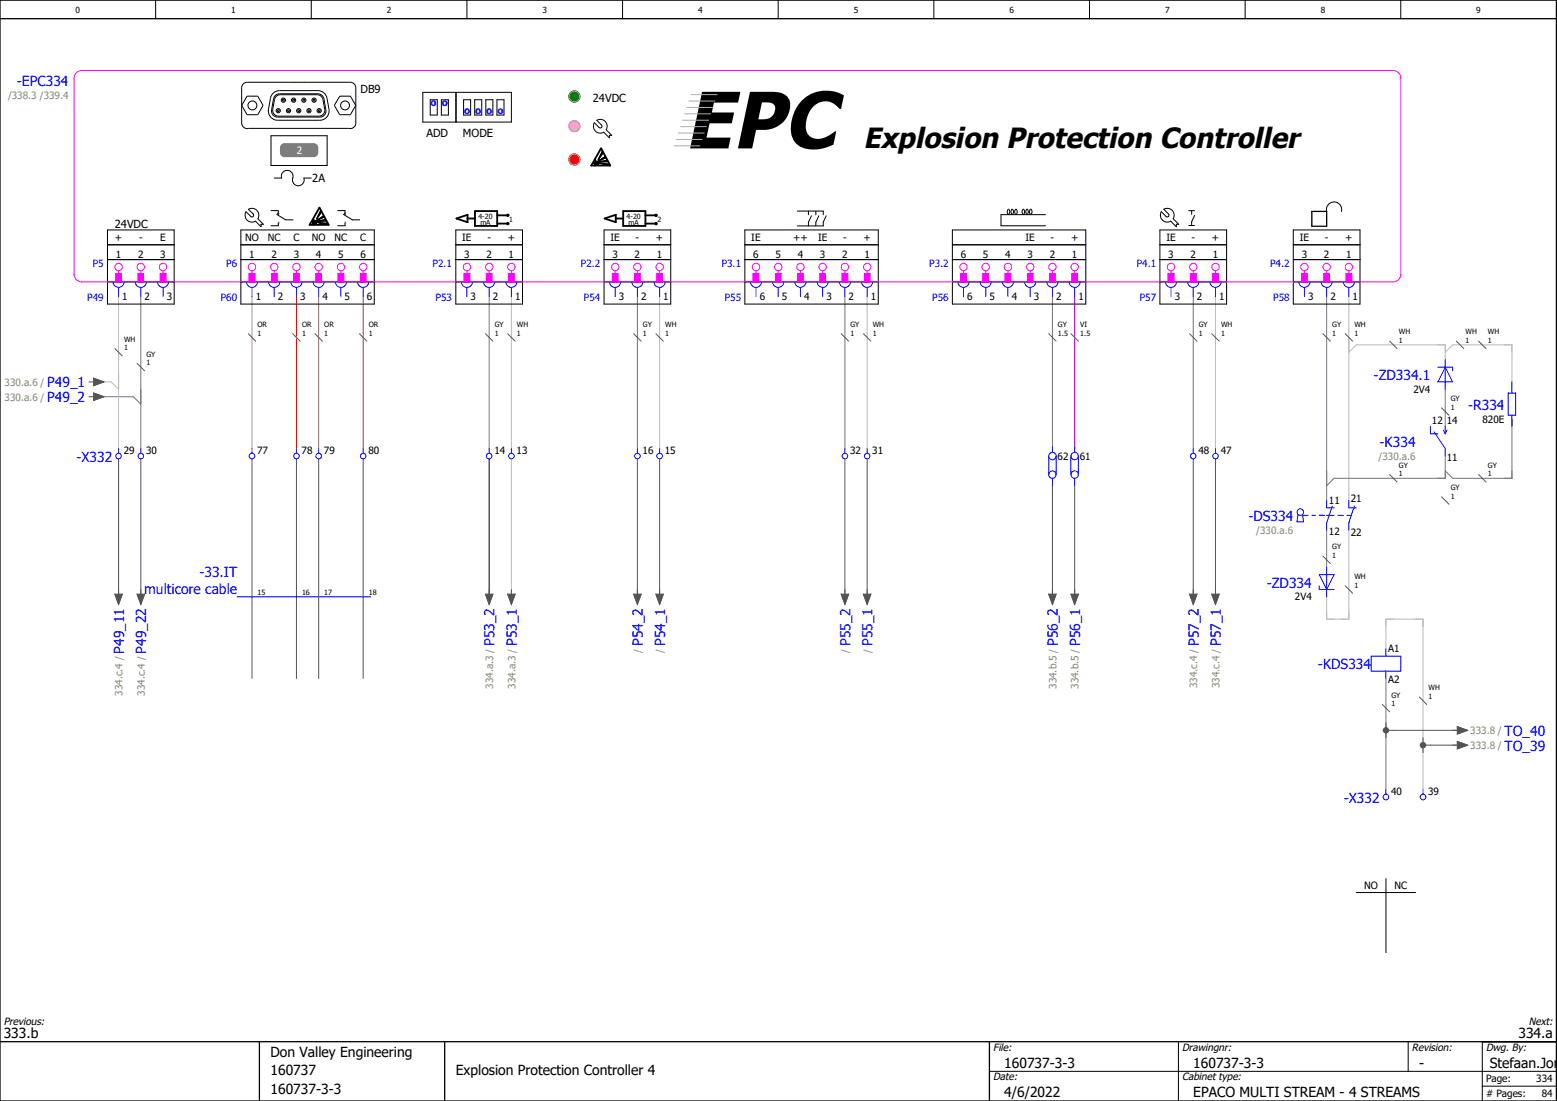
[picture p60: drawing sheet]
<svg xmlns="http://www.w3.org/2000/svg" width="420mm" height="297mm" viewBox="0 0 420 297" stroke-linecap="round" stroke-linejoin="round" font-family="sans-serif">
<defs><g id="words">
<text font-size="21.5" x="184.6" y="40">EPC</text>
<text font-size="7.7" x="233" y="40">Explosion Protection Controller</text>
<g font-size="3.7" fill="#00f">
<text x="4.6" y="23.3">-EPC334</text>
<text x="12.7" y="104.5">P49_1</text>
<text x="370.7" y="102.5">-ZD334.1</text>
<text x="12.7" y="108.5">P49_2</text>
<text x="396.2" y="110.5">-R334</text>
<text x="20.6" y="124.5">-X332</text>
<text x="372.3" y="120.5">-K334</text>
<text x="336.9" y="140.5">-DS334</text>
<text x="53.8" y="155.7">-33.IT</text>
<text x="38.9" y="160.3">multicore cable</text>
<text x="341.9" y="158.5">-ZD334</text>
<text x="33.5" y="176.3" transform="rotate(-90 33.5 176.3)">P49_11</text>
<text x="39.5" y="176.3" transform="rotate(-90 39.5 176.3)">P49_22</text>
<text x="133.5" y="174.3" transform="rotate(-90 133.5 174.3)">P53_2</text>
<text x="139.5" y="174.3" transform="rotate(-90 139.5 174.3)">P53_1</text>
<text x="173.5" y="174.3" transform="rotate(-90 173.5 174.3)">P54_2</text>
<text x="179.5" y="174.3" transform="rotate(-90 179.5 174.3)">P54_1</text>
<text x="229.5" y="174.3" transform="rotate(-90 229.5 174.3)">P55_2</text>
<text x="235.5" y="174.3" transform="rotate(-90 235.5 174.3)">P55_1</text>
<text x="285.5" y="174.3" transform="rotate(-90 285.5 174.3)">P56_2</text>
<text x="291.5" y="174.3" transform="rotate(-90 291.5 174.3)">P56_1</text>
<text x="323.5" y="174.3" transform="rotate(-90 323.5 174.3)">P57_2</text>
<text x="329.5" y="174.3" transform="rotate(-90 329.5 174.3)">P57_1</text>
<text x="355.7" y="180.5">-KDS334</text>
<text x="406" y="198.5">TO_40</text>
<text x="406" y="202.5">TO_39</text>
<text x="362.6" y="216.5">-X332</text>
</g>
<g font-size="3.7">
<text x="1" y="280">333.b</text>
<text x="409.8" y="280">334.a</text>
<text x="73" y="285">Don Valley Engineering</text>
<text x="73" y="290">160737</text>
<text x="123" y="290">Explosion Protection Controller 4</text>
<text x="271" y="288">160737-3-3</text>
<text x="322" y="288">160737-3-3</text>
<text x="383" y="288">-</text>
<text x="402" y="288">Stefaan.Jori</text>
<text x="73" y="295">160737-3-3</text>
<text x="271" y="296">4/6/2022</text>
<text x="322" y="296">EPACO MULTI STREAM - 4 STREAMS</text>
</g>
<g font-size="3">
<text x="97.3" y="25">DB9</text>
<text x="160" y="27.4">24VDC</text>
<text x="115.1" y="37">ADD</text>
<text x="124.9" y="37">MODE</text>
<text x="84.3" y="49">2A</text>
<text x="31" y="61.4">24VDC</text>
</g>
<g font-size="2.8">
<text x="1" y="276.5">Previous:</text>
<text x="412.6" y="276.5">Next:</text>
<text x="268" y="283.5">File:</text>
<text x="319" y="283.5">Drawingnr:</text>
<text x="381" y="283.5">Revision:</text>
<text x="401" y="283.5">Dwg. By:</text>
<text x="268" y="291.5">Date:</text>
<text x="319" y="291.5">Cabinet type:</text>
</g>
<g font-size="2.7" fill="#7ca552">
<text x="2.2" y="26.8">/338.3 /339.4</text>
<text x="1.2" y="104.1">330.a.6 /</text>
<text x="1.2" y="108.1">330.a.6 /</text>
<text x="372" y="124">/330.a.6</text>
<text x="339" y="144">/330.a.6</text>
<text x="173.1" y="176.1" transform="rotate(-90 173.1 176.1)">/</text>
<text x="179.1" y="176.1" transform="rotate(-90 179.1 176.1)">/</text>
<text x="229.1" y="176.1" transform="rotate(-90 229.1 176.1)">/</text>
<text x="235.1" y="176.1" transform="rotate(-90 235.1 176.1)">/</text>
<text x="133.1" y="185.8" transform="rotate(-90 133.1 185.8)">334.a.3 /</text>
<text x="139.1" y="185.8" transform="rotate(-90 139.1 185.8)">334.a.3 /</text>
<text x="285.1" y="185.9" transform="rotate(-90 285.1 185.9)">334.b.5 /</text>
<text x="291.1" y="185.9" transform="rotate(-90 291.1 185.9)">334.b.5 /</text>
<text x="323.1" y="185.6" transform="rotate(-90 323.1 185.6)">334.c.4 /</text>
<text x="329.1" y="185.6" transform="rotate(-90 329.1 185.6)">334.c.4 /</text>
<text x="33.1" y="187.7" transform="rotate(-90 33.1 187.7)">334.c.4 /</text>
<text x="39.1" y="187.7" transform="rotate(-90 39.1 187.7)">334.c.4 /</text>
<text x="396.8" y="198.1">333.8 /</text>
<text x="396.8" y="202.1">333.8 /</text>
</g>
<g font-size="2.7" fill="#00f">
<text x="116.2" y="28.7">o</text>
<text x="119.2" y="28.7">o</text>
<text x="125.2" y="30.8">o</text>
<text x="128.2" y="30.8">o</text>
<text x="131.2" y="30.8">o</text>
<text x="134.2" y="30.8">o</text>
<text x="25" y="72">P5</text>
<text x="61" y="72">P6</text>
<text x="116.7" y="72">P2.1</text>
<text x="156.7" y="72">P2.2</text>
<text x="194.7" y="72">P3.1</text>
<text x="250.7" y="72">P3.2</text>
<text x="306.7" y="72">P4.1</text>
<text x="342.7" y="72">P4.2</text>
<text x="23.6" y="81.1">P49</text>
<text x="59.6" y="81.1">P60</text>
<text x="117.6" y="81.1">P53</text>
<text x="157.6" y="81.1">P54</text>
<text x="195.6" y="81.1">P55</text>
<text x="251.6" y="81.1">P56</text>
<text x="307.6" y="81.1">P57</text>
<text x="343.6" y="81.1">P58</text>
</g>
<text font-size="2.7" fill="#fff" x="80.1" y="41.7">2</text>
<g font-size="2.7">
<text x="31" y="65">+</text>
<text x="37.5" y="65">-</text>
<text x="43.2" y="65">E</text>
<text x="66.1" y="65">NO</text>
<text x="72.3" y="65">NC</text>
<text x="79.2" y="65">C</text>
<text x="84.1" y="65">NO</text>
<text x="90.3" y="65">NC</text>
<text x="97.2" y="65">C</text>
<text x="124.7" y="65">IE</text>
<text x="131.5" y="65">-</text>
<text x="137" y="65">+</text>
<text x="164.7" y="65">IE</text>
<text x="171.5" y="65">-</text>
<text x="177" y="65">+</text>
<text x="202.7" y="65">IE</text>
<text x="214" y="65">++</text>
<text x="220.7" y="65">IE</text>
<text x="227.5" y="65">-</text>
<text x="233" y="65">+</text>
<text x="276.7" y="65">IE</text>
<text x="283.5" y="65">-</text>
<text x="289" y="65">+</text>
<text x="314.7" y="65">IE</text>
<text x="321.5" y="65">-</text>
<text x="327" y="65">+</text>
<text x="350.7" y="65">IE</text>
<text x="357.5" y="65">-</text>
<text x="363" y="65">+</text>
<text x="31.3" y="69.5">1</text>
<text x="37.3" y="69.5">2</text>
<text x="43.3" y="69.5">3</text>
<text x="67.3" y="69.5">1</text>
<text x="73.3" y="69.5">2</text>
<text x="79.3" y="69.5">3</text>
<text x="85.3" y="69.5">4</text>
<text x="91.3" y="69.5">5</text>
<text x="97.3" y="69.5">6</text>
<text x="125.3" y="69.5">3</text>
<text x="131.3" y="69.5">2</text>
<text x="137.3" y="69.5">1</text>
<text x="165.3" y="69.5">3</text>
<text x="171.3" y="69.5">2</text>
<text x="177.3" y="69.5">1</text>
<text x="203.3" y="69.5">6</text>
<text x="209.3" y="69.5">5</text>
<text x="215.3" y="69.5">4</text>
<text x="221.3" y="69.5">3</text>
<text x="227.3" y="69.5">2</text>
<text x="233.3" y="69.5">1</text>
<text x="259.3" y="69.5">6</text>
<text x="265.3" y="69.5">5</text>
<text x="271.3" y="69.5">4</text>
<text x="277.3" y="69.5">3</text>
<text x="283.3" y="69.5">2</text>
<text x="289.3" y="69.5">1</text>
<text x="315.3" y="69.5">3</text>
<text x="321.3" y="69.5">2</text>
<text x="327.3" y="69.5">1</text>
<text x="351.3" y="69.5">3</text>
<text x="357.3" y="69.5">2</text>
<text x="363.3" y="69.5">1</text>
<text x="33" y="80.8">1</text>
<text x="39" y="80.8">2</text>
<text x="45" y="80.8">3</text>
<text x="69" y="80.8">1</text>
<text x="75" y="80.8">2</text>
<text x="81" y="80.8">3</text>
<text x="87" y="80.8">4</text>
<text x="93" y="80.8">5</text>
<text x="99" y="80.8">6</text>
<text x="127" y="80.8">3</text>
<text x="133" y="80.8">2</text>
<text x="139" y="80.8">1</text>
<text x="167" y="80.8">3</text>
<text x="173" y="80.8">2</text>
<text x="179" y="80.8">1</text>
<text x="205" y="80.8">6</text>
<text x="211" y="80.8">5</text>
<text x="217" y="80.8">4</text>
<text x="223" y="80.8">3</text>
<text x="229" y="80.8">2</text>
<text x="235" y="80.8">1</text>
<text x="261" y="80.8">6</text>
<text x="267" y="80.8">5</text>
<text x="273" y="80.8">4</text>
<text x="279" y="80.8">3</text>
<text x="285" y="80.8">2</text>
<text x="291" y="80.8">1</text>
<text x="317" y="80.8">3</text>
<text x="323" y="80.8">2</text>
<text x="329" y="80.8">1</text>
<text x="353" y="80.8">3</text>
<text x="359" y="80.8">2</text>
<text x="365" y="80.8">1</text>
<text x="381.4" y="106">2V4</text>
<text x="386.4" y="114.5">12</text>
<text x="390.4" y="114.5">14</text>
<text x="400.1" y="114">820E</text>
<text x="33.4" y="122.5">29</text>
<text x="39.4" y="122.5">30</text>
<text x="69.4" y="122.5">77</text>
<text x="81.4" y="122.5">78</text>
<text x="87.4" y="122.5">79</text>
<text x="99.4" y="122.5">80</text>
<text x="133.4" y="122.5">14</text>
<text x="139.4" y="122.5">13</text>
<text x="173.4" y="122.5">16</text>
<text x="179.4" y="122.5">15</text>
<text x="229.4" y="122.5">32</text>
<text x="235.4" y="122.5">31</text>
<text x="285.4" y="124.1">62</text>
<text x="291.4" y="124.1">61</text>
<text x="323.4" y="122.5">48</text>
<text x="329.4" y="122.5">47</text>
<text x="390.4" y="124.3">11</text>
<text x="358.6" y="135.9">11</text>
<text x="364.5" y="135.5">21</text>
<text x="358.6" y="144.3">12</text>
<text x="364.5" y="144.7">22</text>
<text x="349.4" y="162">2V4</text>
<text x="374.6" y="175.9">A1</text>
<text x="374.6" y="184.3">A2</text>
<text x="375.4" y="214.5">40</text>
<text x="385.4" y="214.5">39</text>
<text x="368.1" y="239.7">NO</text>
<text x="376.3" y="239.7">NC</text>
<text x="401" y="292">Page:</text>
<text x="414.6" y="292">334</text>
<text x="401" y="296"># Pages:</text>
<text x="416.1" y="296">84</text>
</g>
<g font-size="2.3">
<text x="20.4" y="3.6">0</text>
<text x="62.4" y="3.6">1</text>
<text x="104.4" y="3.6">2</text>
<text x="146.4" y="3.6">3</text>
<text x="188.4" y="3.6">4</text>
<text x="230.4" y="3.6">5</text>
<text x="272.4" y="3.6">6</text>
<text x="314.4" y="3.6">7</text>
<text x="356.4" y="3.6">8</text>
<text x="398.4" y="3.6">9</text>
</g>
<g font-size="2">
<text x="69.5" y="88.2">OR</text>
<text x="81.5" y="88.2">OR</text>
<text x="87.5" y="88.2">OR</text>
<text x="99.5" y="88.2">OR</text>
<text x="133.5" y="88.2">GY</text>
<text x="139.5" y="88.2">WH</text>
<text x="173.5" y="88.2">GY</text>
<text x="179.5" y="88.2">WH</text>
<text x="229.5" y="88.2">GY</text>
<text x="235.5" y="88.2">WH</text>
<text x="285.5" y="88.2">GY</text>
<text x="291.5" y="88.2">VI</text>
<text x="323.5" y="88.2">GY</text>
<text x="329.5" y="88.2">WH</text>
<text x="359.5" y="88.2">GY</text>
<text x="365.5" y="88.2">WH</text>
<text x="33.5" y="94.5">1</text>
<text x="33.5" y="92.2">WH</text>
<text x="69.5" y="90.5">1</text>
<text x="81.5" y="90.5">1</text>
<text x="87.5" y="90.5">1</text>
<text x="99.5" y="90.5">1</text>
<text x="133.5" y="90.5">1</text>
<text x="139.5" y="90.5">1</text>
<text x="173.5" y="90.5">1</text>
<text x="179.5" y="90.5">1</text>
<text x="229.5" y="90.5">1</text>
<text x="235.5" y="90.5">1</text>
<text x="285.5" y="90.5">1.5</text>
<text x="291.5" y="90.5">1.5</text>
<text x="323.5" y="90.5">1</text>
<text x="329.5" y="90.5">1</text>
<text x="359.5" y="90.5">1</text>
<text x="365.5" y="90.5">1</text>
<text x="377.5" y="92.5">1</text>
<text x="377.5" y="90.2">WH</text>
<text x="395.5" y="92.5">1</text>
<text x="395.5" y="90.2">WH</text>
<text x="401.5" y="92.5">1</text>
<text x="401.5" y="90.2">WH</text>
<text x="39.5" y="98.5">1</text>
<text x="39.5" y="96.2">GY</text>
<text x="391.5" y="110.5">1</text>
<text x="391.5" y="108.2">GY</text>
<text x="377.5" y="128.5">1</text>
<text x="377.5" y="126.2">GY</text>
<text x="401.5" y="128.5">1</text>
<text x="401.5" y="126.2">GY</text>
<text x="391.5" y="134.5">1</text>
<text x="391.5" y="132.2">GY</text>
<text x="359.5" y="148.2">GY</text>
<text x="359.5" y="150.5">1</text>
<text x="69.5" y="160.5">15</text>
<text x="81.5" y="160.5">16</text>
<text x="87.5" y="160.5">17</text>
<text x="99.5" y="160.5">18</text>
<text x="365.5" y="158.5">1</text>
<text x="365.5" y="156.2">WH</text>
<text x="375.5" y="190.5">1</text>
<text x="375.5" y="188.2">GY</text>
<text x="385.5" y="188.5">1</text>
<text x="385.5" y="186.2">WH</text>
</g>
<g font-size="1.9">
<text x="129.1" y="59">4-20</text>
<text x="137.4" y="59.8">1</text>
<text x="169.1" y="59">4-20</text>
<text x="177.4" y="59.8">2</text>
<text x="129.6" y="60.6">mA</text>
<text x="169.6" y="60.6">mA</text>
</g>
</g></defs>
<g fill="none" stroke="#000" stroke-width=".27">
<path d="M42 0v5M84 0v5M126 0v5M168 0v5M210 0v5M252 0v5M294 0v5M336 0v5M378 0v5M65.8 22.5l.9-.3h27.8a1.5 1.5 0 0 1 1.5 1.5v9.7a1.5 1.5 0 0 1-1.9 1.2l-27.2 .1a1.5 1.5 0 0 1-1.7-1.5v-9.5l.1-.5zM66.7 25.9h2.9l1.4 2.5-1.4 2.5h-2.9l-1.5-2.5zM72.4 29.5v.4"/>
<path d="M73.1 36.6h15.2v8h-15.2zM73.8 25l1.1-.5 .5-.1h10.4a2.5 2.5 0 0 1 2.4 2.1l.6 3a2.5 2.5 0 0 1-2.5 2.9h-11.4a2.5 2.5 0 0 1-2.5-2.9l.8-3.6zM74.2 25.8l1.2-.5h10.4a1.65 1.65 0 0 1 1.6 1.4l.5 3a1.65 1.65 0 0 1-1.6 1.9h-11.4a1.65 1.65 0 0 1-1.6-1.9l.5-3zM74.5 26.1l1.1-.5h10a1.59 1.59 0 0 1 1.5 1.3l.5 2.7a1.59 1.59 0 0 1-1.5 1.7h-11.1a1.59 1.59 0 0 1-1.4-1.8l.5-2.6zM78.9 22.1l.1 .1M79.6 22.1v.1M79.7 22.1v.1M81.3 22.1v.1M81.6 22.1v.1M82.2 22.1l-.1 .1M91.7 25.9h2.9l1.4 2.5-1.4 2.5h-2.9l-1.5-2.5zM114.1 24.9h8.9v8h-8.9z"/>
<path d="M116.1 26.9h1.9v4.1h-1.9zM119.1 26.9h1.9v4.1h-1.9zM123.1 24.9h14.9v8h-14.9zM125.1 26.9h1.9v4.1h-1.9zM128.1 26.9h1.9v4.1h-1.9zM131.1 26.9h1.9v4.1h-1.9zM134.1 26.9h1.9v4.1h-1.9zM69.6 59l1.5 1.5h-.7v.7l-1.5-1.5a1.86 1.86 0 0 1-2.2-.3 1.86 1.86 0 0 1-.3-2.3l1.2 1.3a.47 .47 0 0 0 .7 0 .47 .47 0 0 0 0-.7l-1.3-1.2a1.86 1.86 0 0 1 2.3 .2 1.86 1.86 0 0 1 .3 2.3M73.1 56.8h2v.8M74 48h2a1.58 1.58 0 0 1 1.5-2 1.58 1.58 0 0 1 1.5 2 1.58 1.58 0 0 0 1.5 2.1 1.58 1.58 0 0 0 1.5-2.1h2M74.7 57.8l2.4 1.5h2M74.9 57.5l.2 .3 .2-.3"/>
<path d="M75.1 59.9l.2 .3M84.4 59.9h.1M84.4 59.9v.1M84.4 59.8h.1M84.4 59.8v.1M84.4 59.8v.3M84.4 59.8v.4M84.4 59.7h.1M84.4 59.7v.1M84.5 59.7v.6M84.5 59.6h.1M84.5 59.6v.7"/>
<path d="M84.5 59.6v.1M84.5 59.6l.1 .7M84.6 59.6h.1M84.6 59.6v.7M84.6 59.6h-.1M84.6 59.6v.8M84.6 59.5h.1M84.6 59.5v.9M84.6 59.5v.1M84.6 59.5l.1 .9M84.7 59.5h.1M84.7 59.5v.9"/>
<path d="M84.7 59.6h.1M84.7 59.6l.1 .8M84.7 59.6v.8M84.7 59.8h.1M84.7 59.8l.1 .6M84.7 59.6v.2M84.7 59.7h.1M84.7 59.7v.1M84.7 59.8v.6M84.7 59.6v.1M84.8 59.8h.1M84.8 59.8v.6"/>
<path d="M84.9 59.8l-.1 .6M84.9 59.8v.6M84.9 59.8h.1M85 59.9h.1M85 59.9v.5M85 60h.1M85.3 59.5h.1M85.3 59.5l2-1.2 .1 .3zM85.4 59h.1M85.5 59.7h.1M85.5 59.7l2.3-.5 .2 .4zM85.5 60h.1"/>
<path d="M85.5 60l2.9 .3 .1 .2h-.8zM86.5 56.9l.2 .4-1.3 1.7zM91.1 56.8h2v.8M92.7 57.8l2.4 1.5h2M92.9 57.5l.2 .3 .2-.3M93.1 59.9l.2 .3M215.2 56.9h7v1M218.2 56.9v1M219 58.2l-.8 1.7v1M220.2 56.9v1M221 58.2l-.8 1.7v1M223 58.2l-.8 1.7v1h-7"/>
<path d="M272.1 56.4a1.01 1.01 0 0 0 0 1.4M272.2 56.4a1.01 1.01 0 0 1 0 1.4M273.1 56.4a1.01 1.01 0 0 0 0 1.4M273.2 56.4a1.01 1.01 0 0 1 0 1.4M274.1 56.4a1.01 1.01 0 0 0 0 1.4M274.2 56.4a1.01 1.01 0 0 1 0 1.4M276.1 56.4a1.01 1.01 0 0 0 0 1.4M276.2 56.4a1.01 1.01 0 0 1 0 1.4M277.1 56.4a1.01 1.01 0 0 0 0 1.4M277.2 56.4a1.01 1.01 0 0 1 0 1.4M278.1 56.4a1.01 1.01 0 0 0 0 1.4M278.2 56.4a1.01 1.01 0 0 1 0 1.4"/>
<path d="M282.1 57.9h-12v3h12M314 56.5a1.86 1.86 0 0 1 2.3 .2 1.86 1.86 0 0 1 .3 2.3l1.5 1.5h-.7v.7l-1.5-1.5a1.86 1.86 0 0 1-2.2-.3 1.86 1.86 0 0 1-.3-2.3l1.2 1.3a.47 .47 0 0 0 .7 0 .47 .47 0 0 0 0-.7zM320.8 56.8h1.5M321.6 56.8v1M322.4 58.1l-.8 1.7v1M358 57a2.06 2.06 0 0 1 2-2.5 2.06 2.06 0 0 1 2 2.5M29 62h18v20h-18zM29 76h18M29 66h18M29 70h18M65 62h36v20h-36zM65 76h36"/>
<path d="M65 66h36M65 70h36M75.1 60.1v.8h-2M84.4 60h.1M84.4 60v.1M84.4 60.1h.1M84.4 60.1v.1M84.4 60.2h.1M84.5 60.2h.1M84.5 60.3h.1M84.5 60.3l.1 .1M84.6 60.4h.1"/>
<path d="M84.7 60.4h.1M84.8 60.4h.1M84.9 60.4h.1M85 60.4h.1M85 60.4h-.1M85 60v.4M85 60.1l.1 .3M85 60.1h.1M85.1 60.4h.1M85.1 60.1h.1M85.1 60.1v.3M85.1 60.4h-.1"/>
<path d="M85.1 60.1v.2M85.1 60.3h.1M85.1 60.3v.1M85.1 60.1v.1M85.1 60.2h.1M85.1 60.2v.1M85.1 60.2l.1 .1M93.1 60.1v.8h-2M123 62h18v20h-18zM123 76h18M123 66h18M123 70h18"/>
<path d="M163 62h18v20h-18zM163 76h18M163 66h18M163 70h18M201 62h36v20h-36zM201 76h36M201 66h36M201 70h36M257 62h36v20h-36zM257 76h36M257 66h36M257 70h36"/>
<path d="M313 62h18v20h-18zM313 76h18M313 66h18M313 70h18M320.8 60.8h1.5M349 62h18v20h-18zM349 76h18M349 66h18M349 70h18M132 123.8v38.2M267 289h153M318 281v16"/>
<path d="M380 281v8M400 293h20M400 281v16"/>
<circle cx="68.1" cy="28.4" r="1.2"/>
<circle cx="75.1" cy="29.9" r=".57"/>
<circle cx="75.1" cy="29.9" r=".25"/>
<circle cx="76.5" cy="27" r=".57"/>
<circle cx="76.5" cy="27" r=".25"/>
<circle cx="77.9" cy="29.9" r=".57"/>
<circle cx="77.9" cy="29.9" r=".25"/>
<circle cx="79.2" cy="27" r=".57"/>
<circle cx="79.2" cy="27" r=".25"/>
<circle cx="80.6" cy="29.9" r=".57"/>
<circle cx="80.6" cy="29.9" r=".25"/>
<circle cx="82" cy="27" r=".25"/>
<circle cx="82" cy="27" r=".57"/>
<circle cx="83.4" cy="29.9" r=".57"/>
<circle cx="83.4" cy="29.9" r=".25"/>
<circle cx="84.8" cy="27" r=".57"/>
<circle cx="84.8" cy="27" r=".25"/>
<circle cx="86.1" cy="29.9" r=".57"/>
<circle cx="86.1" cy="29.9" r=".25"/>
<circle cx="93.1" cy="28.4" r="1.2"/>
</g>
<path d="M0 5h420M0 0h420v297h-420zM354 57h4v4h-4zM0 281h420M70 281v16M120 281v16M267 281v16" fill="none" stroke="#000" stroke-width=".35"/>
<g fill="#000">
<circle cx="400" cy="281" r=".17"/>
<circle cx="420" cy="281" r=".17"/>
</g>
<g fill="none" stroke="#767676" stroke-width=".27">
<path d="M38 80v41M132 80v41M172 80v41M228 80v41M284 80v41M322 80v41M358 80v55M26 107h10l2 2M390 105v10M408 113v16h-16M390 123v6h-30l-2 2M358 143v10"/>
<path d="M374 183v30"/>
</g>
<path d="M32 80v41M138 80v41M178 80v41M234 80v41M328 80v41M364 80v55M364 95l2-2h24v4M392 93h16v12M26 103h4l2 2M138 123.8v38.2M364 143v24h-6v-6M374 175v-8h10v46" fill="none" stroke="#bababa" stroke-width=".27"/>
<path d="M68 80v41M80 80v41M86 80v41M98 80v41" fill="none" stroke="#ff7f00" stroke-width=".27"/>
<path d="M290 80v41" fill="none" stroke="#bf00ff" stroke-width=".27"/>
<g fill="none" stroke="#545454" stroke-width=".27">
<path d="M32 123.8v38.2M38 123.8v38.2M68 123.8v59.2M80 123.8v59.2M86 123.8v59.2M98 123.8v59.2M172 123.8v38.2M178 123.8v38.2M228 123.8v38.2M234 123.8v38.2M284 131v31M290 131v31"/>
<path d="M322 123.8v38.2M328 123.8v38.2M376 197h18M386 201h8"/>
</g>
<g fill="none" stroke="#00f" stroke-width=".27">
<path d="M30.5 76a1.5 1.5 0 0 0 1.5 1.5 1.5 1.5 0 0 0 1.5-1.5M32 77.5v2.5M36.5 76a1.5 1.5 0 0 0 1.5 1.5 1.5 1.5 0 0 0 1.5-1.5M38 77.5v2.5M42.5 76a1.5 1.5 0 0 0 1.5 1.5 1.5 1.5 0 0 0 1.5-1.5M44 77.5v2.5M66.5 76a1.5 1.5 0 0 0 1.5 1.5 1.5 1.5 0 0 0 1.5-1.5M68 77.5v2.5M72.5 76a1.5 1.5 0 0 0 1.5 1.5 1.5 1.5 0 0 0 1.5-1.5M74 77.5v2.5M78.5 76a1.5 1.5 0 0 0 1.5 1.5 1.5 1.5 0 0 0 1.5-1.5M80 77.5v2.5"/>
<path d="M84.5 76a1.5 1.5 0 0 0 1.5 1.5 1.5 1.5 0 0 0 1.5-1.5M86 77.5v2.5M90.5 76a1.5 1.5 0 0 0 1.5 1.5 1.5 1.5 0 0 0 1.5-1.5M92 77.5v2.5M96.5 76a1.5 1.5 0 0 0 1.5 1.5 1.5 1.5 0 0 0 1.5-1.5M98 77.5v2.5M124.5 76a1.5 1.5 0 0 0 1.5 1.5 1.5 1.5 0 0 0 1.5-1.5M126 77.5v2.5M130.5 76a1.5 1.5 0 0 0 1.5 1.5 1.5 1.5 0 0 0 1.5-1.5M132 77.5v2.5M136.5 76a1.5 1.5 0 0 0 1.5 1.5 1.5 1.5 0 0 0 1.5-1.5M138 77.5v2.5"/>
<path d="M164.5 76a1.5 1.5 0 0 0 1.5 1.5 1.5 1.5 0 0 0 1.5-1.5M166 77.5v2.5M170.5 76a1.5 1.5 0 0 0 1.5 1.5 1.5 1.5 0 0 0 1.5-1.5M172 77.5v2.5M176.5 76a1.5 1.5 0 0 0 1.5 1.5 1.5 1.5 0 0 0 1.5-1.5M178 77.5v2.5M202.5 76a1.5 1.5 0 0 0 1.5 1.5 1.5 1.5 0 0 0 1.5-1.5M204 77.5v2.5M208.5 76a1.5 1.5 0 0 0 1.5 1.5 1.5 1.5 0 0 0 1.5-1.5M210 77.5v2.5M214.5 76a1.5 1.5 0 0 0 1.5 1.5 1.5 1.5 0 0 0 1.5-1.5M216 77.5v2.5"/>
<path d="M220.5 76a1.5 1.5 0 0 0 1.5 1.5 1.5 1.5 0 0 0 1.5-1.5M222 77.5v2.5M226.5 76a1.5 1.5 0 0 0 1.5 1.5 1.5 1.5 0 0 0 1.5-1.5M228 77.5v2.5M232.5 76a1.5 1.5 0 0 0 1.5 1.5 1.5 1.5 0 0 0 1.5-1.5M234 77.5v2.5M258.5 76a1.5 1.5 0 0 0 1.5 1.5 1.5 1.5 0 0 0 1.5-1.5M260 77.5v2.5M264.5 76a1.5 1.5 0 0 0 1.5 1.5 1.5 1.5 0 0 0 1.5-1.5M266 77.5v2.5M270.5 76a1.5 1.5 0 0 0 1.5 1.5 1.5 1.5 0 0 0 1.5-1.5M272 77.5v2.5"/>
<path d="M276.5 76a1.5 1.5 0 0 0 1.5 1.5 1.5 1.5 0 0 0 1.5-1.5M278 77.5v2.5M282.5 76a1.5 1.5 0 0 0 1.5 1.5 1.5 1.5 0 0 0 1.5-1.5M284 77.5v2.5M288.5 76a1.5 1.5 0 0 0 1.5 1.5 1.5 1.5 0 0 0 1.5-1.5M290 77.5v2.5M314.5 76a1.5 1.5 0 0 0 1.5 1.5 1.5 1.5 0 0 0 1.5-1.5M316 77.5v2.5M320.5 76a1.5 1.5 0 0 0 1.5 1.5 1.5 1.5 0 0 0 1.5-1.5M322 77.5v2.5M326.5 76a1.5 1.5 0 0 0 1.5 1.5 1.5 1.5 0 0 0 1.5-1.5M328 77.5v2.5"/>
<path d="M350.5 76a1.5 1.5 0 0 0 1.5 1.5 1.5 1.5 0 0 0 1.5-1.5M352 77.5v2.5M356.5 76a1.5 1.5 0 0 0 1.5 1.5 1.5 1.5 0 0 0 1.5-1.5M358 77.5v2.5M362.5 76a1.5 1.5 0 0 0 1.5 1.5 1.5 1.5 0 0 0 1.5-1.5M364 77.5v2.5"/>
</g>
<path d="M74.9 57.5h.4M75.1 59.9l-.2 .3h.4M92.9 57.5h.4M93.1 59.9l-.2 .3h.4" fill="none" stroke="#fff" stroke-width=".27"/>
<g fill="none" stroke="#000" stroke-width=".5">
<path d="M86.2 56l2.5 4.7h-5.1zM123.2 59l3-1v2zM126.2 59h2M128.2 57h6v4h-6zM134.2 58.1h2.8M163.2 59l3-1v2zM166.2 59h2M168.2 57h6v4h-6zM174.2 58.1h2.8M134.2 60.3h2.8M174.2 60.3h2.8"/>
<circle cx="137" cy="58.1" r=".2"/>
<circle cx="177" cy="58.1" r=".2"/>
<circle cx="137" cy="60.3" r=".2"/>
<circle cx="177" cy="60.3" r=".2"/>
</g>
<g fill="#000" stroke="#000" stroke-width=".27">
<path d="M84.7 59.6v.2zM84.7 59.6v.1zM85.3 59.5l2-1.2 .1 .3zM86.5 56.9l.2 .4-1.3 1.7zM85.5 59.7l2.3-.5 .2 .4zM85.5 60l2.9 .3 .1 .2h-.8zM84.4 59.9v.2zM84.4 59.8v.3zM84.4 59.8v.4zM84.4 59.7v.5zM84.4 59.7l.1 .5zM84.5 59.7v.5z"/>
<path d="M84.5 59.7v.6zM84.5 59.6v.7zM84.5 59.6l.1 .7zM84.6 59.6v.8zM84.6 59.5l.1 .9zM84.7 59.5v.9zM84.7 59.6v.8zM84.7 59.8v.6zM84.7 59.8l.1 .6zM84.8 59.8v.6zM84.8 59.8l.1 .6zM84.9 59.8v.6z"/>
<path d="M84.9 59.9v.5zM84.9 59.9l.1 .5zM85 59.9v.5zM85 60v.4zM85 60.1v.3zM85 60.1l.1 .3zM85.1 60.1v.3zM85.1 60.1v.2z"/>
</g>
<path d="M76.1 39.2l.7-.3h7.8a1 1 0 0 1 1 1v1.2a1 1 0 0 1-1 1h-7.8a1 1 0 0 1-1-1v-1.2z" fill="#808080" stroke="#808080" stroke-width=".27"/>
<path d="M76.1 39.2l.7-.3h7.8a1 1 0 0 1 1 1v1.2a1 1 0 0 1-1 1h-7.8a1 1 0 0 1-1-1v-1.2z" fill="none" stroke="#808080" stroke-width=".5"/>
<circle cx="155" cy="43" r="1.66" fill="#f00"/>
<circle cx="155" cy="34" r="1.66" fill="#ff7f7f"/>
<circle cx="155" cy="26" r="1.66" fill="#008000"/>
<path d="M162.2 40l2.5 4.7h-5.1l2.6-4.7" fill="none" stroke="#000" stroke-width=".5"/>
<g fill="#000" stroke="#000" stroke-width=".27">
<path d="M160.4 43.9v.2zM160.4 43.8v.3zM160.4 43.8v.4zM160.4 43.7v.5zM160.4 43.7l.1 .5zM160.5 43.7v.5zM160.5 43.7v.6zM160.5 43.6v.7zM160.5 43.6l.1 .7zM160.6 43.6v.8zM160.6 43.5l.1 .9zM160.7 43.5v.9z"/>
<path d="M160.7 43.6v.8zM160.7 43.8v.6zM160.7 43.6v.2zM160.7 43.6v.1zM160.7 43.8l.1 .6zM160.8 43.8v.6zM160.8 43.8l.1 .6zM160.9 43.8v.6zM160.9 43.8l.1 .6zM161 43.9v.5zM161 44v.4zM161 44.1v.3z"/>
<path d="M161 44.1l.1 .3zM161.1 44.1v.3zM161.1 44.1v.2zM161.3 43.5l2-1.2 .1 .3zM162.5 40.9l.2 .4-1.3 1.7zM161.5 43.7l2.3-.5 .2 .4zM161.5 44l2.9 .3 .1 .2h-.8z"/>
</g>
<g fill="none" stroke="#000" stroke-width=".27">
<path d="M160.4 33.1a1.86 1.86 0 0 0 .3 2.3 1.86 1.86 0 0 0 2.2 .3l1.5 1.5M160.4 33.1l1.2 1.3a.47 .47 0 0 0 .7 0 .47 .47 0 0 0 0-.7l-1.3-1.2a1.86 1.86 0 0 1 2.3 .2 1.86 1.86 0 0 1 .3 2.3l1.5 1.5h-.7v.7M160.4 43.9h.1M160.4 44h.1M160.4 43.9v.1M160.4 44v.1M160.4 44.1h.1M160.4 43.8v.3M160.4 43.8h.1M160.4 44.2h.1M160.4 43.7h.1M160.4 43.7v.5"/>
<path d="M160.4 43.7l.1 .5M160.4 43.7v.1M160.5 44.2h.1M160.5 43.7h.1M160.5 43.7h-.1M160.5 43.6v.7M160.5 44.3h.1M160.5 43.6h.1M160.6 44.3h.1M160.6 43.6h.1M160.6 43.6v.8M160.6 43.6h-.1"/>
<path d="M160.6 44.4h.1M160.6 43.5h.1M160.6 43.5v.1M160.6 43.5v.9M160.6 43.5l.1 .9M160.7 44.4h.1M160.7 43.5h.1M160.7 43.5v.9M160.7 43.5v.1M160.7 43.6h.1M160.7 43.6v.8M160.7 43.8h.1"/>
<path d="M160.7 43.6v.2M160.7 43.6l.1 .8M160.7 43.6v.1M160.7 43.7h.1M160.7 43.7v.1M160.7 43.8v.6M160.8 43.8v.6M160.8 44.4h.1M160.8 43.8h.1M160.9 43.8h.1M160.9 44.4h.1M160.9 43.8v.6"/>
<path d="M161 43.9h.1M161 43.9v.5M161 44h.1M161 44.4h-.1M161 44.4h.1M161 44v.4M161.1 44.1v.3M161.1 44.1h.1M161.1 44.4h.1M161.1 44.1v.1M161.1 44.2h.1M161.1 44.2v.1"/>
<path d="M161.1 44.3h.1M161.3 43.5h.1M161.3 43.5l2-1.2 .1 .3zM161.4 43h.1M161.5 43.7h.1M161.5 43.7l2.3-.5 .2 .4zM161.5 44h.1M161.5 44l2.9 .3 .1 .2h-.8zM162.5 40.9l.2 .4-1.3 1.7z"/>
</g>
<g fill="none" stroke="#afafaf" stroke-width=".27">
<path d="M181.9 39.3h7M182.5 37.6h7M183 35.9h7M183.6 34.2h7M184.2 32.4h7M184.8 30.7h7M185.3 29h7M185.9 27.3h7M186.5 25.5h7"/>
<circle cx="155" cy="26" r="1.41"/>
<circle cx="155" cy="34" r="1.41"/>
<circle cx="155" cy="43" r="1.41"/>
</g>
<g fill="none" stroke="#f0f" stroke-width=".27">
<path d="M20.6 19.6l.9-.5 .5-.1h354a2 2 0 0 1 2 2v53a2 2 0 0 1-2 2h-354a2 2 0 0 1-2-2v-53l.1-.5zM31.3 76v-2.2h1.4v2.2M32 73v.8M37.3 76v-2.2h1.5v2.2M38 73v.8M43.2 76v-2.2h1.5v2.2M44 73v.8M67.3 76v-2.2h1.5v2.2M68 73v.8M73.3 76v-2.2h1.5v2.2M74 73v.8M79.3 76v-2.2h1.5v2.2"/>
<path d="M80 73v.8M85.3 76v-2.2h1.5v2.2M86 73v.8M91.2 76v-2.2h1.5v2.2M92 73v.8M97.2 76v-2.2h1.5v2.2M98 73v.8M125.2 76v-2.2h1.5v2.2M126 73v.8M131.2 76v-2.2h1.5v2.2M132 73v.8M137.2 76v-2.2h1.5v2.2"/>
<path d="M138 73v.8M165.2 76v-2.2h1.5v2.2M166 73v.8M171.2 76v-2.2h1.5v2.2M172 73v.8M177.3 76v-2.2h1.5v2.2M178 73v.8M203.3 76v-2.2h1.5v2.2M204 73v.8M209.3 76v-2.2h1.5v2.2M210 73v.8M215.2 76v-2.2h1.5v2.2"/>
<path d="M216 73v.8M221.2 76v-2.2h1.5v2.2M222 73v.8M227.2 76v-2.2h1.5v2.2M228 73v.8M233.2 76v-2.2h1.5v2.2M234 73v.8M259.3 76v-2.2h1.5v2.2M260 73v.8M265.3 76v-2.2h1.5v2.2M266 73v.8M271.3 76v-2.2h1.5v2.2"/>
<path d="M272 73v.8M277.3 76v-2.2h1.5v2.2M278 73v.8M283.2 76v-2.2h1.5v2.2M284 73v.8M289.2 76v-2.2h1.5v2.2M290 73v.8M315.2 76v-2.2h1.6v2.2M316 73v.8M321.3 76v-2.2h1.5v2.2M322 73v.8M327.3 76v-2.2h1.5v2.2"/>
<path d="M328 73v.8M351.2 76v-2.2h1.5v2.2M352 73v.8M357.3 76v-2.2h1.5v2.2M358 73v.8M363.3 76v-2.2h1.5v2.2M364 73v.8"/>
<circle cx="32" cy="72" r="1"/>
<circle cx="38" cy="72" r="1"/>
<circle cx="44" cy="72" r="1"/>
<circle cx="68" cy="72" r="1"/>
<circle cx="74" cy="72" r="1"/>
<circle cx="80" cy="72" r="1"/>
<circle cx="86" cy="72" r="1"/>
<circle cx="92" cy="72" r="1"/>
<circle cx="98" cy="72" r="1"/>
<circle cx="126" cy="72" r="1"/>
<circle cx="132" cy="72" r="1"/>
<circle cx="138" cy="72" r="1"/>
<circle cx="166" cy="72" r="1"/>
<circle cx="172" cy="72" r="1"/>
<circle cx="178" cy="72" r="1"/>
<circle cx="204" cy="72" r="1"/>
<circle cx="210" cy="72" r="1"/>
<circle cx="216" cy="72" r="1"/>
<circle cx="222" cy="72" r="1"/>
<circle cx="228" cy="72" r="1"/>
<circle cx="234" cy="72" r="1"/>
<circle cx="260" cy="72" r="1"/>
<circle cx="266" cy="72" r="1"/>
<circle cx="272" cy="72" r="1"/>
<circle cx="278" cy="72" r="1"/>
<circle cx="284" cy="72" r="1"/>
<circle cx="290" cy="72" r="1"/>
<circle cx="316" cy="72" r="1"/>
<circle cx="322" cy="72" r="1"/>
<circle cx="328" cy="72" r="1"/>
<circle cx="352" cy="72" r="1"/>
<circle cx="358" cy="72" r="1"/>
<circle cx="364" cy="72" r="1"/>
</g>
<g fill="#f0f" stroke="#f0f" stroke-width=".27">
<path d="M31.3 73.8h1.4v2.2h-1.4z"/>
<path d="M37.3 73.8h1.5v2.2h-1.5z"/>
<path d="M43.2 73.8h1.5v2.2h-1.5z"/>
<path d="M67.3 73.8h1.5v2.2h-1.5z"/>
<path d="M73.3 73.8h1.5v2.2h-1.5z"/>
<path d="M79.3 73.8h1.5v2.2h-1.5z"/>
<path d="M85.3 73.8h1.5v2.2h-1.5z"/>
<path d="M91.2 73.8h1.5v2.2h-1.5z"/>
<path d="M97.2 73.8h1.5v2.2h-1.5z"/>
<path d="M125.2 73.8h1.5v2.2h-1.5z"/>
<path d="M131.2 73.8h1.5v2.2h-1.5z"/>
<path d="M137.2 73.8h1.5v2.2h-1.5z"/>
<path d="M165.2 73.8h1.5v2.2h-1.5z"/>
<path d="M171.2 73.8h1.5v2.2h-1.5z"/>
<path d="M177.3 73.8h1.5v2.2h-1.5z"/>
<path d="M203.3 73.8h1.5v2.2h-1.5z"/>
<path d="M209.3 73.8h1.5v2.2h-1.5z"/>
<path d="M215.2 73.8h1.5v2.2h-1.5z"/>
<path d="M221.2 73.8h1.5v2.2h-1.5z"/>
<path d="M227.2 73.8h1.5v2.2h-1.5z"/>
<path d="M233.2 73.8h1.5v2.2h-1.5z"/>
<path d="M265.3 73.8h1.5v2.2h-1.5z"/>
<path d="M271.3 73.8h1.5v2.2h-1.5z"/>
<path d="M277.3 73.8h1.5v2.2h-1.5z"/>
<path d="M283.2 73.8h1.5v2.2h-1.5z"/>
<path d="M289.2 73.8h1.5v2.2h-1.5z"/>
<path d="M259.3 73.8h1.5v2.2h-1.5z"/>
<path d="M315.2 73.8h1.6v2.2h-1.6z"/>
<path d="M321.3 73.8h1.5v2.2h-1.5z"/>
<path d="M327.3 73.8h1.5v2.2h-1.5z"/>
<path d="M351.2 73.8h1.5v2.2h-1.5z"/>
<path d="M357.3 73.8h1.5v2.2h-1.5z"/>
<path d="M363.3 73.8h1.5v2.2h-1.5z"/>
</g>
<path d="M388 93h2v2l2-2M406 93h2v2M358 165v2h2M364 165v2h-2M376 167h-2v2M382 167h2v2" fill="none" stroke="#bababa" stroke-width=".27"/>
<path d="M388 129h2v-2l2 2M408 127v2h-2" fill="none" stroke="#767676" stroke-width=".27"/>
<path d="M374 195v4M374 197h2" fill="none" stroke="#545454" stroke-width=".27"/>
<circle cx="374" cy="197" r=".88" fill="#545454"/>
<path d="M384 199v4M384 201h2" fill="none" stroke="#545454" stroke-width=".27"/>
<circle cx="384" cy="201" r=".87" fill="#545454"/>
<g fill="none" stroke="#00f" stroke-width=".27">
<path d="M388 99h4v1M390 99l2 4h-4zM390 97v8M386 115v2h2M387 116.5l3 4.5v2M389.5 116l.5 1M390 115v2M390.5 116l-.5 1M407 106h2v6h-2zM408 103v3M408 112v3M32 121v1.3"/>
<path d="M38 121v1.3M68 121v1.3M80 121v1.3M86 121v1.3M98 121v1.3M132 121v1.3M138 121v1.3M172 121v1.3M178 121v1.3M228 121v1.3M234 121v1.3M283 123v5"/>
<path d="M284 120.5v1.5M284 129v2M285 123v5M289 123v5M290 120.5v1.5M290 129v2M291 123v5M322 121v1.3M328 121v1.3M350.3 138.8l-.3 2h1.8l-.3-2M351.6 139h1.4M354 139h1"/>
<path d="M356 139h1.5M358 139h2M358 135v2h2M359.5 136.5l-1.5 4.5v2M361 139h1.5M363.5 139h1.1M364 135v2h2M365.5 136.5l-1.5 4.5v2M356 155h4l-2 4zM356 158v1h4M358 153v8M64 161h36"/>
<path d="M370 177h8v4h-8zM374 175v2M374 181v2M374 213v1.3M384 213v1.3"/>
<circle cx="32" cy="123" r=".75"/>
<circle cx="38" cy="123" r=".75"/>
<circle cx="68" cy="123" r=".75"/>
<circle cx="80" cy="123" r=".75"/>
<circle cx="86" cy="123" r=".75"/>
<circle cx="98" cy="123" r=".75"/>
<circle cx="132" cy="123" r=".75"/>
<circle cx="138" cy="123" r=".75"/>
<circle cx="172" cy="123" r=".75"/>
<circle cx="178" cy="123" r=".75"/>
<circle cx="228" cy="123" r=".75"/>
<circle cx="234" cy="123" r=".75"/>
<circle cx="284" cy="128" r="1"/>
<circle cx="284" cy="123" r="1"/>
<circle cx="290" cy="128" r="1"/>
<circle cx="290" cy="123" r="1"/>
<circle cx="322" cy="123" r=".75"/>
<circle cx="328" cy="123" r=".75"/>
<circle cx="350.9" cy="138.2" r=".88"/>
<circle cx="374" cy="215" r=".75"/>
<circle cx="384" cy="215" r=".75"/>
</g>
<g fill="none" stroke="#545454" stroke-width=".27">
<path d="M31 94l2 2M37 98l2 2M67 90l2 2M79 90l2 2M85 90l2 2M97 90l2 2M131 90l2 2M137 90l2 2M171 90l2 2M177 90l2 2M227 90l2 2M233 90l2 2"/>
<path d="M283 90l2 2M289 90l2 2M321 90l2 2M327 90l2 2M357 90l2 2M363 90l2 2M375 92l2 2M393 92l2 2M399 92l2 2M24 103h1.2M24 107h1.2M25.2 102l2.8 1-2.8 1"/>
<path d="M25.2 106l2.8 1-2.8 1M389 110l2 2M375 128l2 2M389 134l2 2M399 128l2 2M32 159v1.3M38 159v1.3M132 159v1.3M138 159v1.3M172 159v1.3M178 159v1.3M228 159v1.3"/>
<path d="M234 159v1.3M284 159v1.3M290 159v1.3M322 159v1.3M328 159v1.3M357 150l2 2M363 158l2 2M31 160.3l1 2.7 1-2.7M37 160.3l1 2.7 1-2.7M131 160.3l1 2.7 1-2.7M137 160.3l1 2.7 1-2.7M171 160.3l1 2.7 1-2.7"/>
<path d="M177 160.3l1 2.7 1-2.7M227 160.3l1 2.7 1-2.7M233 160.3l1 2.7 1-2.7M283 160.3l1 2.7 1-2.7M289 160.3l1 2.7 1-2.7M321 160.3l1 2.7 1-2.7M327 160.3l1 2.7 1-2.7M373 190l2 2M383 188l2 2M392 197h1.2M393.2 196l2.8 1-2.8 1M392 201h1.2"/>
<path d="M393.2 200l2.8 1-2.8 1"/>
</g>
<path d="M374 237v20M366 240.8h16" fill="none" stroke="#000" stroke-width=".27"/>
<g fill="#545454" stroke="#545454" stroke-width=".27">
<path d="M25.2 102l2.8 1-2.8 1z"/>
<path d="M25.2 106l2.8 1-2.8 1z"/>
<path d="M131 160.3h2l-1 2.7z"/>
<path d="M137 160.3h2l-1 2.7z"/>
<path d="M171 160.3h2l-1 2.7z"/>
<path d="M177 160.3h2l-1 2.7z"/>
<path d="M227 160.3h2l-1 2.7z"/>
<path d="M233 160.3h2l-1 2.7z"/>
<path d="M283 160.3h2l-1 2.7z"/>
<path d="M289 160.3h2l-1 2.7z"/>
<path d="M321 160.3h2l-1 2.7z"/>
<path d="M327 160.3h2l-1 2.7z"/>
<path d="M31 160.3h2l-1 2.7z"/>
<path d="M37 160.3h2l-1 2.7z"/>
<path d="M393.2 196l2.8 1-2.8 1z"/>
<path d="M393.2 200l2.8 1-2.8 1z"/>
</g>
<use href="#words"/>
</svg>
